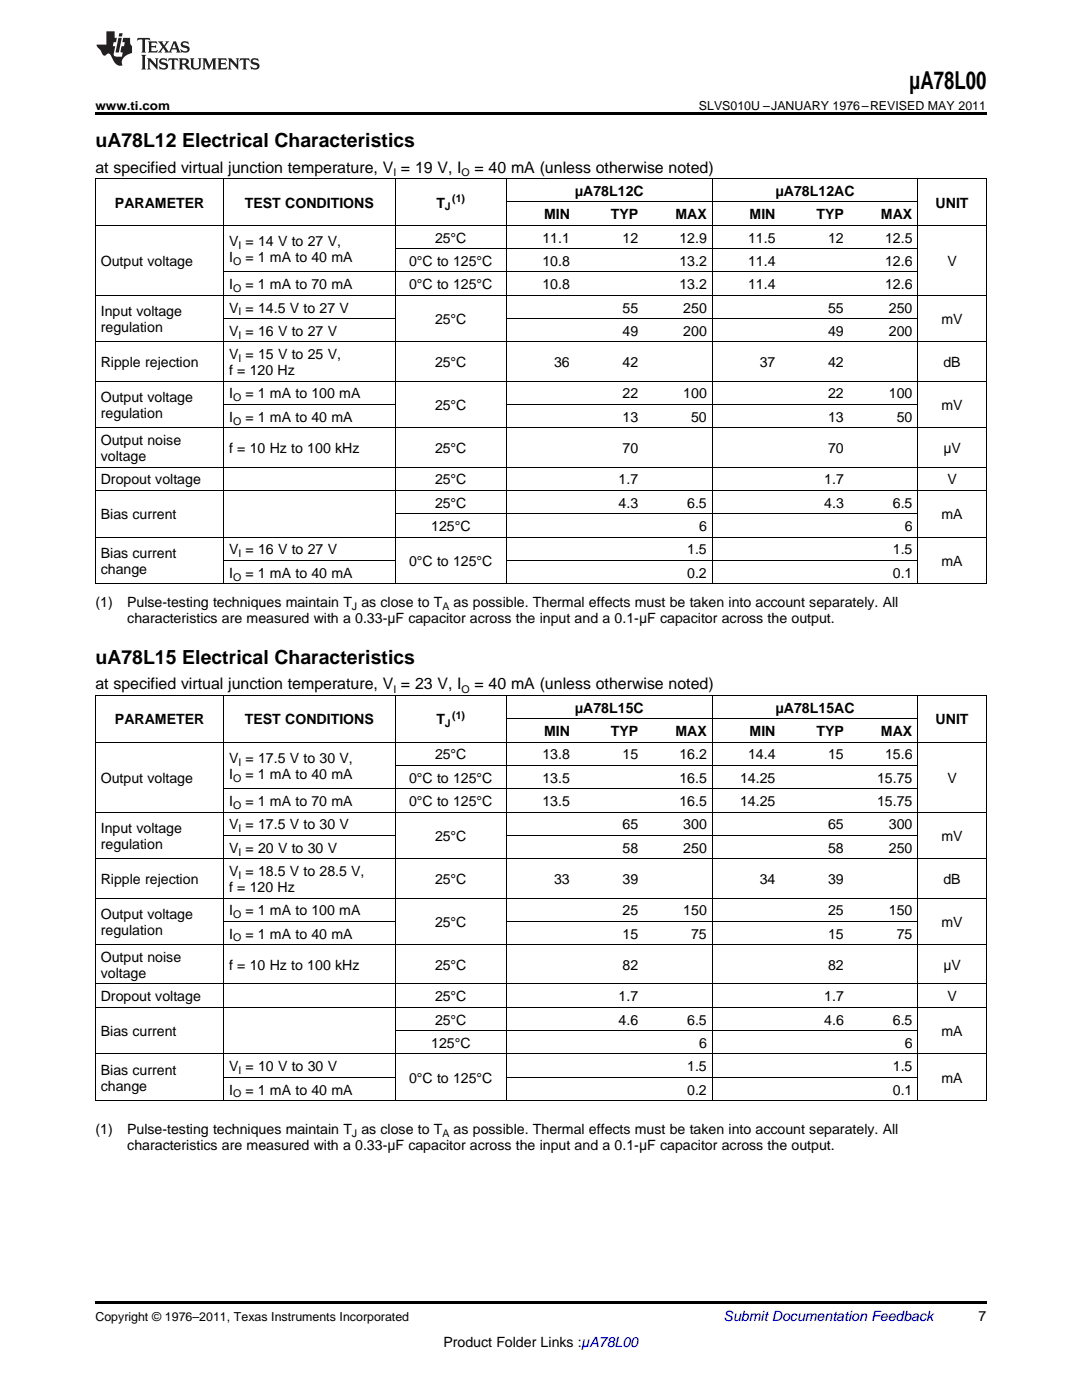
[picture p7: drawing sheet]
<svg xmlns="http://www.w3.org/2000/svg" width="216mm" height="279mm" viewBox="0 0 216 279" stroke-linecap="round" stroke-linejoin="round" font-family="sans-serif">
<defs><g id="words">
<text font-size="4.9" x="181.4" y="17.8">μA78L00</text>
<g font-size="3.9">
<text x="19" y="29.3">uA78L12 Electrical Characteristics</text>
<text x="19" y="132.4">uA78L15 Electrical Characteristics</text>
</g>
<g font-size="3.2">
<text x="19" y="34.4">at specified virtual junction temperature, V = 19 V, I</text>
<text x="94.7" y="34.4">= 40 mA (unless otherwise noted)</text>
<text x="19" y="137.6">at specified virtual junction temperature, V = 23 V, I</text>
<text x="94.7" y="137.6">= 40 mA (unless otherwise noted)</text>
</g>
<g font-size="2.8">
<text x="22.9" y="41.4">PARAMETER</text>
<text x="48.9" y="41.4">TEST CONDITIONS</text>
<text x="87.1" y="41.4">T</text>
<text x="114.7" y="39.1">μA78L12C</text>
<text x="154.7" y="39.1">μA78L12AC</text>
<text x="186.7" y="41.4">UNIT</text>
<text x="108.5" y="43.7">MIN</text>
<text x="121.9" y="43.7">TYP</text>
<text x="134.8" y="43.7">MAX</text>
<text x="149.6" y="43.7">MIN</text>
<text x="162.9" y="43.7">TYP</text>
<text x="175.8" y="43.7">MAX</text>
<text x="20.1" y="53.1">Output voltage</text>
<text x="45.7" y="49.1">V = 14 V to 27 V,</text>
<text x="45.7" y="52.3">I</text>
<text x="49" y="52.3">= 1 mA to 40 mA</text>
<text x="81.6" y="53.1">0°C to 125°C</text>
<text x="86.8" y="48.4">25°C</text>
<text x="108.2" y="48.4">11.1</text>
<text x="108.2" y="53.1">10.8</text>
<text x="124.2" y="48.4">12</text>
<text x="135.6" y="48.4">12.9</text>
<text x="135.6" y="53.1">13.2</text>
<text x="149.3" y="48.4">11.5</text>
<text x="149.3" y="53.1">11.4</text>
<text x="165.2" y="48.4">12</text>
<text x="176.6" y="48.4">12.5</text>
<text x="176.6" y="53.1">12.6</text>
<text x="189.1" y="53.1">V</text>
<text x="45.7" y="57.7">I</text>
<text x="49" y="57.7">= 1 mA to 70 mA</text>
<text x="81.6" y="57.7">0°C to 125°C</text>
<text x="108.2" y="57.7">10.8</text>
<text x="135.6" y="57.7">13.2</text>
<text x="149.3" y="57.7">11.4</text>
<text x="176.6" y="57.7">12.6</text>
<text x="20.1" y="63.1">Input voltage</text>
<text x="45.7" y="62.4">V = 14.5 V to 27 V</text>
<text x="86.8" y="64.7">25°C</text>
<text x="124.2" y="62.4">55</text>
<text x="136.3" y="62.4">250</text>
<text x="165.2" y="62.4">55</text>
<text x="177.4" y="62.4">250</text>
<text x="187.9" y="64.7">mV</text>
<text x="20.1" y="66.3">regulation</text>
<text x="45.7" y="67">V = 16 V to 27 V</text>
<text x="45.7" y="71.7">V = 15 V to 25 V,</text>
<text x="124.2" y="67">49</text>
<text x="136.3" y="67">200</text>
<text x="165.2" y="67">49</text>
<text x="177.4" y="67">200</text>
<text x="20.1" y="73.3">Ripple rejection</text>
<text x="45.7" y="74.9">f = 120 Hz</text>
<text x="86.8" y="73.3">25°C</text>
<text x="110.6" y="73.3">36</text>
<text x="124.2" y="73.3">42</text>
<text x="151.6" y="73.3">37</text>
<text x="165.2" y="73.3">42</text>
<text x="188.2" y="73.3">dB</text>
<text x="20.1" y="80.3">Output voltage</text>
<text x="20.1" y="83.4">regulation</text>
<text x="45.7" y="79.5">I</text>
<text x="49" y="79.5">= 1 mA to 100 mA</text>
<text x="86.8" y="81.8">25°C</text>
<text x="124.2" y="79.5">22</text>
<text x="136.3" y="79.5">100</text>
<text x="165.2" y="79.5">22</text>
<text x="177.4" y="79.5">100</text>
<text x="187.9" y="81.8">mV</text>
<text x="20.1" y="88.8">Output noise</text>
<text x="45.7" y="84.2">I</text>
<text x="49" y="84.2">= 1 mA to 40 mA</text>
<text x="124.2" y="84.2">13</text>
<text x="137.9" y="84.2">50</text>
<text x="165.2" y="84.2">13</text>
<text x="178.9" y="84.2">50</text>
<text x="20.1" y="92">voltage</text>
<text x="45.7" y="90.4">f = 10 Hz to 100 kHz</text>
<text x="86.8" y="90.4">25°C</text>
<text x="124.2" y="90.4">70</text>
<text x="165.2" y="90.4">70</text>
<text x="188.2" y="90.4">μV</text>
<text x="20.1" y="96.7">Dropout voltage</text>
<text x="86.8" y="96.7">25°C</text>
<text x="86.8" y="101.3">25°C</text>
<text x="123.4" y="96.7">1.7</text>
<text x="123.4" y="101.3">4.3</text>
<text x="137.1" y="101.3">6.5</text>
<text x="164.5" y="96.7">1.7</text>
<text x="164.5" y="101.3">4.3</text>
<text x="178.2" y="101.3">6.5</text>
<text x="189.1" y="96.7">V</text>
<text x="20.1" y="103.6">Bias current</text>
<text x="86" y="106">125°C</text>
<text x="139.5" y="106">6</text>
<text x="180.5" y="106">6</text>
<text x="187.9" y="103.6">mA</text>
<text x="20.1" y="111.4">Bias current</text>
<text x="45.7" y="110.6">V = 16 V to 27 V</text>
<text x="81.6" y="113">0°C to 125°C</text>
<text x="137.1" y="110.6">1.5</text>
<text x="178.2" y="110.6">1.5</text>
<text x="187.9" y="113">mA</text>
<text x="20.1" y="114.5">change</text>
<text x="45.7" y="115.3">I</text>
<text x="49" y="115.3">= 1 mA to 40 mA</text>
<text x="137.1" y="115.3">0.2</text>
<text x="178.2" y="115.3">0.1</text>
<text x="19" y="121.1">(1)</text>
<text x="25.4" y="121.1">Pulse-testing techniques maintain T as close to T</text>
<text x="25.4" y="124.3">characteristics are measured with a 0.33-μF capacitor across the input and a 0.1-μF capacitor across the output.</text>
<text x="90.5" y="121.1">as possible. Thermal effects must be taken into account separately. All</text>
<text x="114.7" y="142.2">μA78L15C</text>
<text x="154.7" y="142.2">μA78L15AC</text>
<text x="22.9" y="144.6">PARAMETER</text>
<text x="48.9" y="144.6">TEST CONDITIONS</text>
<text x="87.1" y="144.6">T</text>
<text x="108.5" y="146.9">MIN</text>
<text x="121.9" y="146.9">TYP</text>
<text x="134.8" y="146.9">MAX</text>
<text x="149.6" y="146.9">MIN</text>
<text x="162.9" y="146.9">TYP</text>
<text x="175.8" y="146.9">MAX</text>
<text x="186.7" y="144.6">UNIT</text>
<text x="45.7" y="152.3">V = 17.5 V to 30 V,</text>
<text x="45.7" y="155.5">I</text>
<text x="49" y="155.5">= 1 mA to 40 mA</text>
<text x="86.8" y="151.6">25°C</text>
<text x="108.2" y="151.6">13.8</text>
<text x="124.2" y="151.6">15</text>
<text x="135.6" y="151.6">16.2</text>
<text x="149.3" y="151.6">14.4</text>
<text x="165.2" y="151.6">15</text>
<text x="176.6" y="151.6">15.6</text>
<text x="20.1" y="156.2">Output voltage</text>
<text x="45.7" y="160.9">I</text>
<text x="49" y="160.9">= 1 mA to 70 mA</text>
<text x="81.6" y="156.2">0°C to 125°C</text>
<text x="81.6" y="160.9">0°C to 125°C</text>
<text x="108.2" y="156.2">13.5</text>
<text x="108.2" y="160.9">13.5</text>
<text x="135.6" y="156.2">16.5</text>
<text x="135.6" y="160.9">16.5</text>
<text x="147.7" y="156.2">14.25</text>
<text x="147.7" y="160.9">14.25</text>
<text x="175" y="156.2">15.75</text>
<text x="175" y="160.9">15.75</text>
<text x="189.1" y="156.2">V</text>
<text x="20.1" y="166.3">Input voltage</text>
<text x="45.7" y="165.5">V = 17.5 V to 30 V</text>
<text x="86.8" y="167.9">25°C</text>
<text x="124.2" y="165.5">65</text>
<text x="136.3" y="165.5">300</text>
<text x="165.2" y="165.5">65</text>
<text x="177.4" y="165.5">300</text>
<text x="187.9" y="167.9">mV</text>
<text x="20.1" y="169.4">regulation</text>
<text x="45.7" y="170.2">V = 20 V to 30 V</text>
<text x="124.2" y="170.2">58</text>
<text x="136.3" y="170.2">250</text>
<text x="165.2" y="170.2">58</text>
<text x="177.4" y="170.2">250</text>
<text x="20.1" y="176.4">Ripple rejection</text>
<text x="45.7" y="174.8">V = 18.5 V to 28.5 V,</text>
<text x="45.7" y="178">f = 120 Hz</text>
<text x="86.8" y="176.4">25°C</text>
<text x="110.6" y="176.4">33</text>
<text x="124.2" y="176.4">39</text>
<text x="151.6" y="176.4">34</text>
<text x="165.2" y="176.4">39</text>
<text x="188.2" y="176.4">dB</text>
<text x="20.1" y="183.4">Output voltage</text>
<text x="45.7" y="182.7">I</text>
<text x="49" y="182.7">= 1 mA to 100 mA</text>
<text x="86.8" y="185">25°C</text>
<text x="124.2" y="182.7">25</text>
<text x="136.3" y="182.7">150</text>
<text x="165.2" y="182.7">25</text>
<text x="177.4" y="182.7">150</text>
<text x="187.9" y="185">mV</text>
<text x="20.1" y="186.6">regulation</text>
<text x="20.1" y="192">Output noise</text>
<text x="45.7" y="187.3">I</text>
<text x="49" y="187.3">= 1 mA to 40 mA</text>
<text x="124.2" y="187.3">15</text>
<text x="137.9" y="187.3">75</text>
<text x="165.2" y="187.3">15</text>
<text x="178.9" y="187.3">75</text>
<text x="20.1" y="195.2">voltage</text>
<text x="45.7" y="193.6">f = 10 Hz to 100 kHz</text>
<text x="86.8" y="193.6">25°C</text>
<text x="124.2" y="193.6">82</text>
<text x="165.2" y="193.6">82</text>
<text x="188.2" y="193.6">μV</text>
<text x="20.1" y="199.8">Dropout voltage</text>
<text x="86.8" y="199.8">25°C</text>
<text x="123.4" y="199.8">1.7</text>
<text x="164.5" y="199.8">1.7</text>
<text x="189.1" y="199.8">V</text>
<text x="20.1" y="206.8">Bias current</text>
<text x="86" y="209.1">125°C</text>
<text x="86.8" y="204.5">25°C</text>
<text x="123.4" y="204.5">4.6</text>
<text x="137.1" y="204.5">6.5</text>
<text x="139.5" y="209.1">6</text>
<text x="164.5" y="204.5">4.6</text>
<text x="178.2" y="204.5">6.5</text>
<text x="180.5" y="209.1">6</text>
<text x="187.9" y="206.8">mA</text>
<text x="20.1" y="214.5">Bias current</text>
<text x="45.7" y="213.8">V = 10 V to 30 V</text>
<text x="137.1" y="213.8">1.5</text>
<text x="178.2" y="213.8">1.5</text>
<text x="20.1" y="217.7">change</text>
<text x="45.7" y="218.4">I</text>
<text x="49" y="218.4">= 1 mA to 40 mA</text>
<text x="81.6" y="216.1">0°C to 125°C</text>
<text x="137.1" y="218.4">0.2</text>
<text x="178.2" y="218.4">0.1</text>
<text x="187.9" y="216.1">mA</text>
<text x="19" y="226.4">(1)</text>
<text x="25.4" y="226.4">Pulse-testing techniques maintain T as close to T</text>
<text x="90.5" y="226.4">as possible. Thermal effects must be taken into account separately. All</text>
<text x="25.4" y="229.6">characteristics are measured with a 0.33-μF capacitor across the input and a 0.1-μF capacitor across the output.</text>
<text x="195.3" y="263.6">7</text>
<text x="88.5" y="268.9">Product Folder Links :μA78L00</text>
</g>
<text font-size="2.8" fill="#0000c8" x="144.4" y="263.6">Submit Documentation Feedback</text>
<g font-size="2.5">
<text x="19" y="21.9">www.ti.com</text>
<text x="139.5" y="21.9">SLVS010U –JANUARY 1976–REVISED MAY 2011</text>
<text x="19" y="263.6">Copyright © 1976–2011, Texas Instruments Incorporated</text>
</g>
<g font-size="2.1">
<text x="78.5" y="35.1">I</text>
<text x="92.1" y="35.1">O</text>
<text x="88.8" y="42">J</text>
<text x="90.2" y="40.3">(1)</text>
<text x="46.5" y="52.9">O</text>
<text x="47.6" y="49.7">I</text>
<text x="46.5" y="58.3">O</text>
<text x="47.6" y="62.9">I</text>
<text x="47.6" y="67.6">I</text>
<text x="47.6" y="72.2">I</text>
<text x="46.5" y="80.1">O</text>
<text x="46.5" y="84.7">O</text>
<text x="47.6" y="111.2">I</text>
<text x="46.5" y="115.9">O</text>
<text x="70.2" y="121.7">J</text>
<text x="88.3" y="121.7">A</text>
<text x="78.5" y="138.2">I</text>
<text x="90.2" y="143.4">(1)</text>
<text x="92.1" y="138.2">O</text>
<text x="88.8" y="145.1">J</text>
<text x="47.6" y="152.9">I</text>
<text x="46.5" y="156">O</text>
<text x="46.5" y="161.4">O</text>
<text x="47.6" y="166.1">I</text>
<text x="47.6" y="170.7">I</text>
<text x="47.6" y="175.4">I</text>
<text x="46.5" y="183.2">O</text>
<text x="46.5" y="187.9">O</text>
<text x="47.6" y="214.3">I</text>
<text x="46.5" y="219">O</text>
<text x="70.2" y="227">J</text>
<text x="88.3" y="227">A</text>
</g>
</g></defs>
<path d="M19 22.5h177.8v.5h-177.8zM19 259.7h177.8v.5h-177.8z" fill="#000"/>
<g fill="none" stroke="#000" stroke-width=".2">
<path d="M19 35.6h177.8M19.1 35.7v80.9M44.6 35.7v80.9M78.8 35.7v80.9M101.1 35.7v80.9M142.1 35.7v80.9M183.1 35.7v80.9M196.8 35.7v80.9M19 58.9h177.8M19 45h177.8M44.7 54.3h138.4M78.9 49.6h104.2"/>
<path d="M101.1 40.3h82.1M19 76.1h177.8M19 68.2h177.8M44.7 63.6h34.1M101.1 63.6h82M19 97.9h177.8M19 93.2h177.8M19 85.4h177.8M44.7 80.7h34.1M101.1 80.7h82M19 116.5h177.8M19 107.2h177.8"/>
<path d="M44.7 111.8h34.1M78.9 102.5h104.2M101.1 111.8h82M19 138.8h177.8M19.1 138.9v80.8M44.6 138.9v80.8M78.8 138.9v80.8M101.1 138.9v80.8M142.1 138.9v80.8M183.1 138.9v80.8M196.8 138.9v80.8M19 148.1h177.8"/>
<path d="M44.7 157.4h138.4M78.9 152.8h104.2M101.1 143.5h82.1M19 179.2h177.8M19 171.4h177.8M19 162.1h177.8M44.7 166.7h34.1M101.1 166.7h82M19 196.4h177.8M19 188.5h177.8M44.7 183.9h34.1M101.1 183.9h82"/>
<path d="M19 219.7h177.8M19 210.3h177.8M19 201h177.8M44.7 215h34.1M78.9 205.7h104.2M101.1 215h82"/>
</g>
<g fill="#231f20">
<path d="M27.5 7.6l-.1 .5 .4-.2h.6v.1v2.1l-.2 .4h1l-.3-.4v-2.1l.1-.1h.5l.5 .2-.2-.5zM29.5 8.3l.2 .3v1.5l-.2 .4h1.8l.2-.6a1.04 1.04 0 0 1-1.3 .2v-.7h.6l.3 .2v-.6l-.3 .2h-.6v-.6l.8-.1 .4 .3-.2-.5zM31.5 8.3l.9 1.1-.9 1.1h.8l-.2-.2 .5-.7 .4 .7-.2 .2h1.5l-.1-.2 .1-.4h.9l.1 .4-.2 .2h1l-.3-.3-.7-1.9h-.5l-.9 2-.8-1 .9-1h-.8l.1 .3-.3 .5-.4-.6 .2-.2zM34.7 8.6l.4 1h-.7zM36.3 8.4a.63 .63 0 0 0-.2 .7 .63 .63 0 0 0 .6 .4l.6 .2 .1 .2a.75 .75 0 0 1-.7 .4 .75 .75 0 0 1-.6-.5l.1 .7 .1-.1a1.11 1.11 0 0 0 1.5-.6 1.13 1.13 0 0 0-1.2-.8l-.1-.4a1.04 1.04 0 0 1 1.2 .2l-.2-.5-.1 .1-.5-.2zM28.2 10.9l.2 .4v2.2l-.2 .4h1l-.3-.4v-2.2l.3-.4zM29.3 11.6l.3 .4v1.5l-.3 .4h.8l-.2-.4v-1.3l1.5 1.7v-1.9l.2-.4h-.7l.2 .4v.9l-1.1-1.3zM32 11.8a.62 .62 0 0 0-.2 .7 .62 .62 0 0 0 .6 .4l.6 .1 .1 .3a.76 .76 0 0 1-.7 .3 .76 .76 0 0 1-.6-.4l.1 .7 .1-.1a1.11 1.11 0 0 0 1.5-.6 1.13 1.13 0 0 0-1.2-.8l-.1-.4a1.04 1.04 0 0 1 1.2 .2l-.2-.6-.1 .1-.5-.1zM33.7 11.6l-.2 .6a.61 .61 0 0 1 .8-.3v1.6l-.2 .4h.9l-.2-.4v-1.6a.63 .63 0 0 1 .8 .3l-.2-.6zM35.6 11.6l.3 .4v1.5l-.3 .4h1l-.2-.2v-.8l.5 .2a.76 .76 0 0 0 1.2 .7l-1-1a.58 .58 0 0 0 .6-.5 .58 .58 0 0 0-.5-.6zM36.4 11.9h.1a.45 .45 0 0 1 .5 .1 .45 .45 0 0 1 .1 .5l-.7 .2zM37.9 11.6l.2 .2a2.17 2.17 0 0 0 .3 1.9 .99 .99 0 0 0 1.6-.6v-1.1l.2-.4h-.7l.2 .2a1.92 1.92 0 0 1-.2 1.8 .6 .6 0 0 1-.9-.5v-1.1l.2-.4zM40.4 11.6l.2 .4v1.5l-.2 .4h.7l-.2-.4v-1.4l.8 1.8 .8-1.8v1.4l-.2 .4h.9l-.2-.4v-1.5l.2-.4h-.8l-.6 1.5-.6-1.5zM43.4 11.6l.2 .4v1.5l-.2 .4h1.8l.2-.6a1.04 1.04 0 0 1-1.3 .1v-.6h.5l.4 .2v-.6l-.4 .2h-.5v-.7h.8l.3 .3-.1-.6zM45.5 11.6l.2 .4v1.5l-.2 .4h.7l-.2-.4v-1.3l1.5 1.7v-1.9l.2-.4h-.7l.2 .4v.9l-1.1-1.3zM47.9 11.6l-.1 .6a.61 .61 0 0 1 .8-.3v1.6l-.3 .4h1l-.3-.4 .1-1.6a.63 .63 0 0 1 .7 .3l-.1-.6zM50.2 11.8a.62 .62 0 0 0-.2 .7 .62 .62 0 0 0 .6 .4l.6 .1 .2 .3a.76 .76 0 0 1-.8 .3 .76 .76 0 0 1-.6-.4l.1 .7 .2-.1a1.11 1.11 0 0 0 1.5-.6 1.13 1.13 0 0 0-1.3-.8l-.1-.4a1.04 1.04 0 0 1 1.2 .2l-.1-.6-.2 .1-.5-.1z"/>
<path d="M21.2 6.3v2.6h-1.9l.1 .4 .7 .9a.91 .91 0 0 0 1 .8 .56 .56 0 0 1 .5-.3 .56 .56 0 0 1 .5 .3l.4 .8a1.53 1.53 0 0 0 1.9 1.2 1.54 1.54 0 0 1 1-2.1l.9-.3v-1.4a1.52 1.52 0 0 1-.3-1.6h-1.4l-.2 .8h.5l-.2 .8h-.4l-.2 1v.2l.4 .1-.2 .8a1.93 1.93 0 0 1-1.6-.3l.3-1.8h-.5l.2-.8h.4l.2-.8h-.4v-1.3zM23.6 7.6l-.6 2.9h.7l.6-2.9zM23.8 6.6l-.1 .7h.6l.2-.7z"/>
</g>
<use href="#words"/>
</svg>
